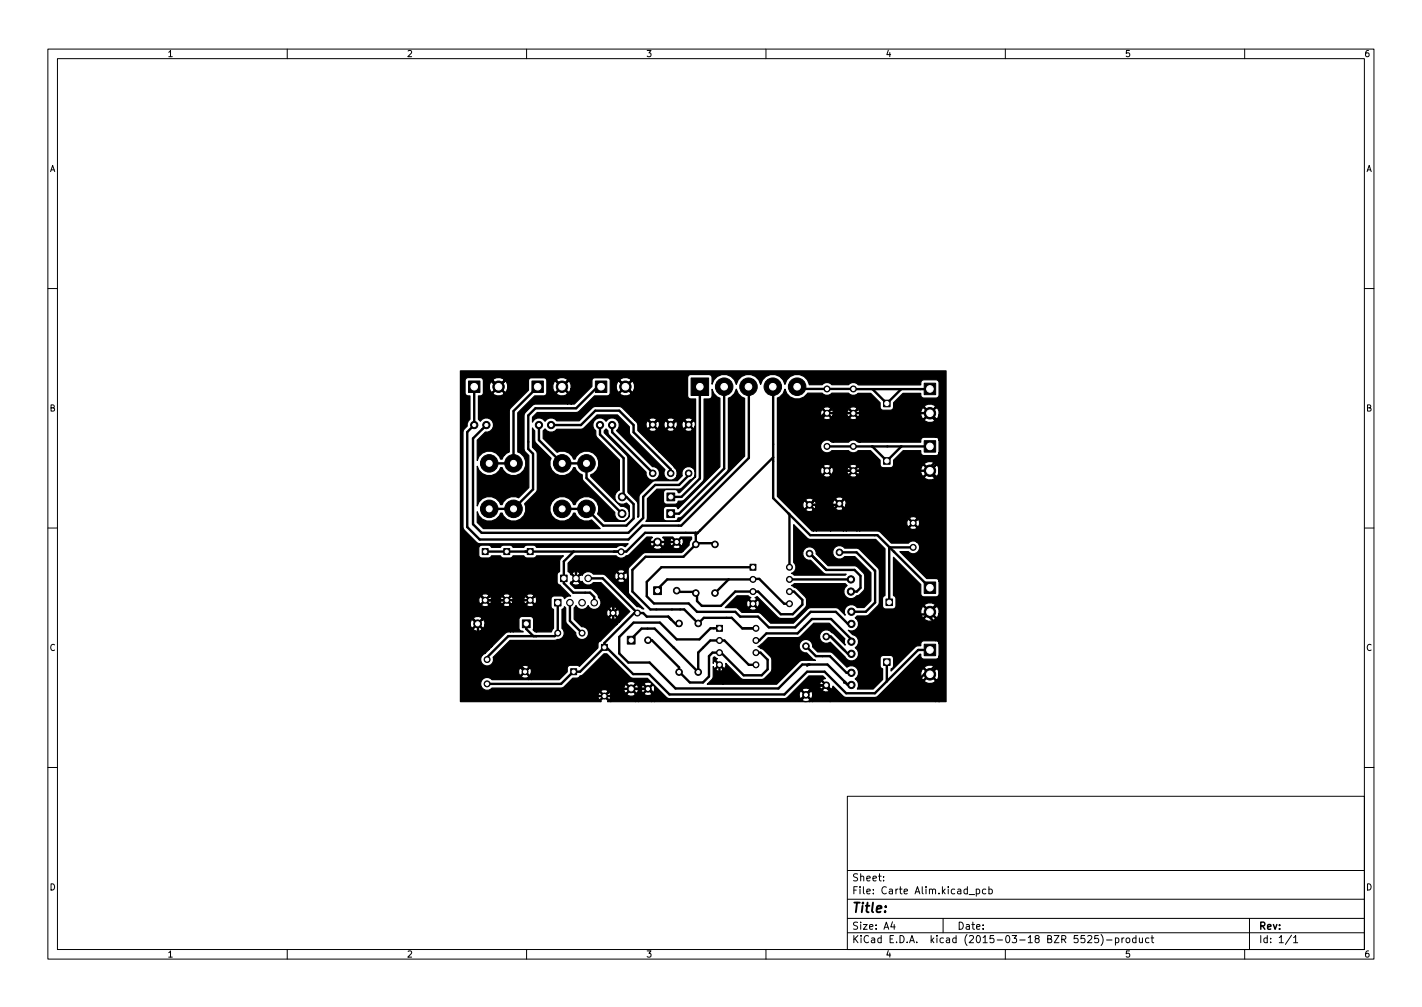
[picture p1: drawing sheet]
<svg xmlns="http://www.w3.org/2000/svg" width="297mm" height="210mm" viewBox="0 0 297 210" stroke-linecap="round" stroke-linejoin="round" font-family="sans-serif">
<defs><g id="words">
<text font-size="2.8" x="178" y="190.6">Title:</text>
<g font-size="2.1">
<text x="178" y="184">Sheet:</text>
<text x="178" y="186.7">File: Carte Alim.kicad_pcb</text>
<text x="178" y="196.9">KiCad E.D.A. kicad (2015-03-18 BZR 5525)-product</text>
<text x="178" y="194.1">Size: A4</text>
<text x="200" y="194.1">Date:</text>
<text x="263" y="194.1">Rev:</text>
<text x="263" y="196.9">Id: 1/1</text>
</g>
<g font-size="1.8">
<text x="35" y="11.9">1</text>
<text x="85" y="11.9">2</text>
<text x="135" y="11.9">3</text>
<text x="185" y="11.9">4</text>
<text x="235" y="11.9">5</text>
<text x="285" y="11.9">6</text>
<text x="10.3" y="35.9">A</text>
<text x="285.3" y="35.9">A</text>
<text x="10.3" y="85.9">B</text>
<text x="285.3" y="85.9">B</text>
<text x="10.3" y="135.9">C</text>
<text x="285.3" y="135.9">C</text>
<text x="10.3" y="185.9">D</text>
<text x="285.3" y="185.9">D</text>
<text x="35" y="199.9">1</text>
<text x="85" y="199.9">2</text>
<text x="135" y="199.9">3</text>
<text x="185" y="199.9">4</text>
<text x="235" y="199.9">5</text>
<text x="285" y="199.9">6</text>
</g>
</g></defs>
<g fill="none" stroke="#000" stroke-width=".21">
<path d="M10 10.2h277v190.1h-277zM12 12.2h273v186.1h-273zM60 10.2v2M110 10.2v2M160 10.2v2M210 10.2v2M260 10.2v2M10 60.2h2M285 60.2h2M10 110.2h2M285 110.2h2M10 160.2h2"/>
<path d="M177 166.3h108v32h-108zM285 160.2h2M60 198.3v2M110 198.3v2M160 198.3v2M177 194.8h108M177 191.8h108M177 187.8h108M177 181.8h108M184.6 183.8v.1M184.6 183v.1M186.4 192.5l-.3 1h.9"/>
<path d="M186.8 193v1M197 191.8v3M202.4 186.8h1.2M203.9 185.7l.5-.1 .2 .3-.1 .7h-.6M203.9 185.6v1.5M205.9 185.7l-.4-.1-.3 .3 .2 .7h.5M206.6 185.7l.4-.1 .3 .3-.2 .7h-.5M206.6 185.1v1.5M210 198.3v2M227.2 195.5l.6-.2 .3 .5-1 1h1M229.4 195.3h-.7l-.1 .7 .3-.1 .5 .1 .1 .2-.1 .5-.2 .1-.6-.1M230 195.1a1.72 1.72 0 0 1 0 2.3"/>
<path d="M231.1 196.3h1.2M233 195.9l.4-.1 .3 .3-.1 .7h-.6M233 195.8v1.5M234.4 195.8v1M234.8 195.8l-.4 .3M235.3 196l.2-.2 .4 .2 .1 .5-.1 .3h-.4l-.2-.1zM237.3 195.9l-.4-.1-.3 .3 .1 .7h.6M237.3 195.3v1.5M238 195.8l.1 1h.3l.2-.1M238.6 195.8v1M240 195.9l-.4-.1-.3 .3 .1 .7h.6M240.4 195.8h.6"/>
<path d="M240.6 195.3v1.3l.4 .2M260 198.3v2M261 191.8v6.5M269.8 195.3l-1.3 1.9M270.2 195.8l.4-.5v1.5M270.2 196.8h.9"/>
</g>
<g fill="#000" stroke="#000" stroke-width=".21">
<path d="M97.9 79.6h2.4v2.3h-2.4zM111.1 79.6h2.4v2.3h-2.4zM124.4 79.6h2.4v2.3h-2.4zM144.4 78.9h3.6v3.7h-3.6zM184.6 83.6h1.3v1.3h-1.3zM184.6 95.6h1.3v1.3h-1.3zM193.1 92h2.3v2.4h-2.3zM193.1 80h2.3v2.4h-2.3zM100.7 114.5h1.3v1.3h-1.3zM105.2 114.5h1.3v1.3h-1.3zM110.1 114.5h1.3v1.3h-1.3zM139.3 106.4h1.6v1.7h-1.6z"/>
<path d="M139.3 102.9h1.6v1.7h-1.6zM156.7 117.8h1.2v1.3h-1.2zM109.1 129.4h1.6v1.7h-1.6zM115.8 125.2h1.4v1.3h-1.4zM117.1 120.1h1.4v1.3h-1.4zM119.2 139.6h1.3v1.3h-1.3zM125.6 134.5h1.3v1.3h-1.3zM131 132.9h1.7v1.6h-1.7zM136.5 122.5h1.7v1.6h-1.7zM149.7 130.6h1.2v1.2h-1.2zM184.6 137.6h1.3v1.3h-1.3zM185.1 125.1h1.3v1.3h-1.3z"/>
<path d="M193.1 134.5h2.3v2.4h-2.3zM193.1 121.5h2.3v2.4h-2.3z"/>
<circle cx="99.1" cy="88.7" r=".76"/>
<circle cx="101.6" cy="88.7" r=".76"/>
<circle cx="102.2" cy="96.7" r="1.83"/>
<circle cx="104.1" cy="80.7" r="1.2"/>
<circle cx="107.3" cy="96.7" r="1.83"/>
<circle cx="112.6" cy="88.7" r=".76"/>
<circle cx="115.1" cy="88.7" r=".76"/>
<circle cx="117.4" cy="80.7" r="1.19"/>
<circle cx="117.4" cy="96.7" r="1.83"/>
<circle cx="122.5" cy="96.7" r="1.83"/>
<circle cx="125.3" cy="88.7" r=".76"/>
<circle cx="127.9" cy="88.7" r=".76"/>
<circle cx="130.6" cy="80.7" r="1.2"/>
<circle cx="136.3" cy="88.7" r=".69"/>
<circle cx="136.3" cy="98.8" r=".69"/>
<circle cx="140.1" cy="88.7" r=".69"/>
<circle cx="140.1" cy="98.8" r=".69"/>
<circle cx="143.8" cy="98.8" r=".69"/>
<circle cx="143.8" cy="88.7" r=".69"/>
<circle cx="151.3" cy="80.7" r="1.83"/>
<circle cx="156.3" cy="80.7" r="1.83"/>
<circle cx="161.4" cy="80.7" r="1.83"/>
<circle cx="166.5" cy="80.7" r="1.83"/>
<circle cx="172.7" cy="98.3" r=".62"/>
<circle cx="172.7" cy="93.2" r=".62"/>
<circle cx="172.7" cy="81.2" r=".62"/>
<circle cx="172.7" cy="86.3" r=".62"/>
<circle cx="178.2" cy="93.2" r=".62"/>
<circle cx="178.2" cy="98.3" r=".62"/>
<circle cx="178.2" cy="81.2" r=".62"/>
<circle cx="178.2" cy="86.3" r=".62"/>
<circle cx="194.2" cy="98.3" r="1.19"/>
<circle cx="194.3" cy="86.3" r="1.2"/>
<circle cx="102.2" cy="106.2" r="1.83"/>
<circle cx="107.3" cy="106.2" r="1.83"/>
<circle cx="117.4" cy="106.2" r="1.83"/>
<circle cx="122.5" cy="106.2" r="1.83"/>
<circle cx="129.7" cy="115.2" r=".62"/>
<circle cx="129.9" cy="107.2" r=".81"/>
<circle cx="130" cy="103.7" r=".81"/>
<circle cx="137.3" cy="113.2" r=".81"/>
<circle cx="141.3" cy="113.2" r=".69"/>
<circle cx="145.3" cy="113.7" r=".69"/>
<circle cx="149.3" cy="113.7" r=".69"/>
<circle cx="164.9" cy="118.4" r=".62"/>
<circle cx="169.1" cy="115.6" r=".69"/>
<circle cx="169.1" cy="105.4" r=".69"/>
<circle cx="175.4" cy="105.2" r=".69"/>
<circle cx="175.4" cy="115.3" r=".69"/>
<circle cx="190.8" cy="114.3" r=".62"/>
<circle cx="190.8" cy="109.2" r=".62"/>
<circle cx="99.8" cy="130.2" r=".81"/>
<circle cx="101.3" cy="125.3" r=".62"/>
<circle cx="101.8" cy="137.7" r=".62"/>
<circle cx="105.9" cy="125.3" r=".62"/>
<circle cx="110.7" cy="125.3" r=".62"/>
<circle cx="116.5" cy="132.2" r=".62"/>
<circle cx="119" cy="125.8" r=".69"/>
<circle cx="120.3" cy="120.8" r=".69"/>
<circle cx="121.6" cy="132.2" r=".62"/>
<circle cx="121.6" cy="125.8" r=".69"/>
<circle cx="122.9" cy="120.8" r=".69"/>
<circle cx="124.1" cy="125.8" r=".69"/>
<circle cx="128.1" cy="128" r=".62"/>
<circle cx="129.7" cy="120.3" r=".62"/>
<circle cx="133.1" cy="128" r=".62"/>
<circle cx="135.3" cy="133.7" r=".69"/>
<circle cx="141.3" cy="123.3" r=".69"/>
<circle cx="141.8" cy="130.2" r=".69"/>
<circle cx="145.3" cy="123.8" r=".69"/>
<circle cx="145.8" cy="130.2" r=".69"/>
<circle cx="149.3" cy="123.8" r=".69"/>
<circle cx="150.3" cy="138.8" r=".62"/>
<circle cx="150.3" cy="133.7" r=".62"/>
<circle cx="150.3" cy="136.3" r=".62"/>
<circle cx="157.3" cy="121" r=".62"/>
<circle cx="157.3" cy="126.1" r=".62"/>
<circle cx="157.3" cy="123.5" r=".62"/>
<circle cx="157.9" cy="138.8" r=".62"/>
<circle cx="157.9" cy="136.3" r=".62"/>
<circle cx="157.9" cy="131.2" r=".62"/>
<circle cx="157.9" cy="133.7" r=".62"/>
<circle cx="164.9" cy="126.1" r=".62"/>
<circle cx="164.9" cy="123.5" r=".62"/>
<circle cx="164.9" cy="121" r=".62"/>
<circle cx="168.4" cy="134.9" r=".69"/>
<circle cx="172.6" cy="132.9" r=".69"/>
<circle cx="177.7" cy="123.5" r=".76"/>
<circle cx="177.7" cy="121" r=".76"/>
<circle cx="177.8" cy="127.7" r=".76"/>
<circle cx="177.8" cy="130.3" r=".76"/>
<circle cx="177.8" cy="136.5" r=".76"/>
<circle cx="177.8" cy="134" r=".76"/>
<circle cx="194.3" cy="127.8" r="1.2"/>
<circle cx="101.8" cy="142.8" r=".62"/>
<circle cx="109.7" cy="140.2" r=".62"/>
<circle cx="126.3" cy="145.3" r=".62"/>
<circle cx="131.8" cy="143.8" r=".81"/>
<circle cx="135.3" cy="143.8" r=".69"/>
<circle cx="141.8" cy="140.3" r=".69"/>
<circle cx="145.8" cy="140.3" r=".69"/>
<circle cx="168.4" cy="145.1" r=".69"/>
<circle cx="172.6" cy="143.1" r=".69"/>
<circle cx="177.8" cy="143" r=".76"/>
<circle cx="177.8" cy="140.5" r=".76"/>
<circle cx="194.3" cy="140.8" r="1.2"/>
</g>
<g fill="none" stroke="#000" stroke-width=".5">
<path d="M156.4 79.9v15.7l-14.1 14.1h-8.1l-2.9 2.9h-31.1l-2.6-2.6v-19.8l1.5-1.5v-8M161.5 79.9v24.1l7.8 7.7h14l11 11M101.6 88.7l-2.8 2.8v18l1.8 1.7h30.7l3-3v-4.5l2.6-2.5h5l2-2v-.4M112.3 80.7l-5 5.1v10.9h-5.1M112.6 88.7v3.2l4.8 4.8h5.1v3.1l7.4 7.4M115.1 88.7h6.3l3-3h5l3 3v1.5l7.7 7.8v.8M125.3 88.7v2l5 5v8h.5l1.6 1.5v3l-1.6 1.5h-4.8l-3.5-3.5h-5.1M125.6 80.7h-.8l-4.4 4.5h-8.6l-1.4 1.5v7l1 1v7.5l-4.1 4h-5.1M127.9 88.7v1.5l8.4 8.6M130.6 80.7l-2-2h-9.2l-2 2-2-2h-9.2l-2.1 2h-.3l-2.4-2.5h-5v48.6l3.4 3.5v13.7l1.4 1.3h27.2l1.4-1.5h5.8l2.4 2.4h29.2l3.1-3.1h2.3M130.6 80.7h.2M130.6 80.7v.8"/>
<path d="M130.8 80.7l3.4 3.5v2.5l2.1 2M136.2 88.7h.1M136.3 88.6l.9-.9h2l.9 1h.2l.9-1h1.7l1 1M136.3 88.6v.1M146.2 80.7v19.2l-3.9 3.8h-1.9M151.3 80.7v17.1l-9.4 9.4h-1.8M161.5 95.5l-16.2 16.1M166.5 80.7l.5 .5h11.3M172.7 93.2h21.2M178.3 93.2h-.1M182.2 93.2l3.1 3M182.3 93.2h.1"/>
<path d="M182.3 81.2l3 3 3-3M188.3 93.2h.1M188.3 93.2l-3.1 3.1M193.9 98.3l3.2 3.2v23.2l-3.5 3.6M193.9 98.3v-.3l3.2-3.3v-5.2l-3.2-3.2h-21.6l-3.2 3.1v8.3l2.6 2.5h3M193.9 98.3h-17.3l-1.9 1.9M194.3 81.2h-15.6M107.1 107.8h.1M119.8 115.2l-2 2v4.6l2 1.9h3.4l.9 .9v1.2M122.4 107.8h.1M129.7 115.2h.1M141.3 113.2h-6.9l-3.8 3.7h-10.3v3.9l1.8 1.7h3.3l2.7 2.7v4l-6.5 6.5h-11.5l-4.5 4.5h-4.5l-1.3-1.2"/>
<path d="M145.3 111.2v2.5M145.8 111.2h-11l-4 4h-29.4M149.6 113.4h-4l-2.8 2.8h-7.9l-2.8 2.8v4.5l3.8 3.7h7l3 3M157.3 118.1v.3h-19.1l-3.1 3.1v3l1.5 1.5h7.3l1.7 1.7h8l1 1h3.7l2.3 2.3h5.5l3.2-3.3h5.3l2.5 2.6 .8-.1M164.9 107.4v11M169.1 115.6h.1M169.1 115.5l3.5 3.5h5.9l1.2 1.2v2.5l-.7 .8h-1.3M174.7 100.2v3.2l-2.1 2M175.3 105.2l-.2 .2h-6M175.3 115.3h3.6l3.9 3.9v6.6l-1.9 1.9h-3M186.7 115.2h.1M190.7 114.3l-5 .1v11.3"/>
<path d="M96.4 120.2l5 5.1h9M107.7 138.1h.2l2.1 2.1M109.9 130.2v1.1l1.5 1.5M116.5 125.8v6.4l-.6 .6h-9.7l-4.4 4.4v.5M119.1 125.8v3.8l2.5 2.6M122.9 120.8h3l7.2 7.2M126.2 135.2h.5l5.5 5.5h3.4l4.3 4.3h24l4.7-4.8h3.7l4.4 4.5h6l9.1-9h2.5M126.2 135.2l-5 5h-1.4l-2.6 2.6h-15.4M128.1 128h.1M131.6 133.7l2.4-2.5h2.8l9.1 9.1M135.3 133.7h.9l5.7 5.6v1l2.2 2.2h2.8l1.2-1.3v-4.2l.7-.7h1.8l4.7 4.7h3.8l1.2-1.3v-2l-1.4-1.4h-1M137.6 123.6v-.9l1.8-1.7 19.2-.1 5.2 5.2h1.1"/>
<path d="M140.8 135.2h.1M142.1 130.7h-.6l-1.9-2h-4.5l-.8-.7h-1.8l-6.3 6.2v1M145.9 130.2l1.1-1.2h5.9l2.1 2.2h2.9M150.3 131.2h-1.9l-2.3 2.3h-4.8l-3.4-3.5h-5.5l-3 3v3.4l1.8 1.9h4.5l5.4 5.4h21.5l5-5h5.3l4.2 4.3h.8M152.2 121l-2.6 2.6M157.3 126.1l3.4 3.4h5.2l3.7-3.8h10.5l1.5-1.5v-4.2l-2.5-2.5h-5.2l-1.3-1.3v-1.7l1.3-1.3h5.4l4.7 4.7v9.5l2.7 2.7M157.3 123.5l-.2 .2M157.9 133.7h.7l1.5-1.5h6.5l3-3h4l4.3 4.3v.5M157.9 138.8h-1.5l-5.1-5.1h-2.9l-2.5 2.5v4.4M164.9 123.5h1l1.7 1.7v1l-2 2h-2.5l-4.7-4.7h-4.8l-3 3h-4l-1-1v-1.9h-4M164.9 121h12.8M168.3 134.9l2.1 2.1h2.9l3.5 3.5h1.1"/>
<path d="M168.9 138.7l-.3 .3M172.6 132.9h.9l3.6 3.6h.8M185.3 138.2v4M186.7 130.1v1.8l-6.6 6.6h-3.5l-3-3h-2l-1.3-1.3v-.5l-1-1h-1.4l-3.3 3.3v4l-2.5 2.5h-10.2l-1.6-1.6v-2.1M193.6 135.7h.1M193.6 128.3l3.5 3.5v5.4l-3.5 3.6h-.5l-5.5 5.4h-12.2l-3.1-3h-2M193.6 128.3h-2.5l-1.9 1.8h-2.5M176.3 142.2v.3h.3"/>
</g>
<circle cx="99.8" cy="139" r=".25" fill="#000"/>
<path d="M96.2 77.4h101.4v69.1h-1.4l-.1-19.1-.2-.6-.3-.2-.2 .2-.1-.7a1.54 1.54 0 0 0-2.2 .3l1.2 1.2 1.1-1.2v.4l-1 1 1.2 1.2 .3-.2 .3-.7v6.3a.65 .65 0 0 0-.8-.6v-4.7l-1.1-1.1-.2 .1v-.3l-1.2-1.2-.3 .2a1.54 1.54 0 0 0 .3 2.2l1.2-1.2v.3l-1 1 .1 .3a1.54 1.54 0 0 0 2.2-.3v4.7h-2.4a.75 .75 0 0 0-.7 1l-.8 .1-.3 .2-5.1 5v-.5l.4-.1 .2-.5-.1-1.8-.6-.4h-1.5a.65 .65 0 0 0-.7 .7l.1 1.8 .5 .3v2.3l-2 2h-3.3a1.48 1.48 0 0 0-.5-2.2 1.49 1.49 0 0 0 .5-2.1 1.49 1.49 0 0 0-2.2-.3l-3.2-3.1-2.9-.1-1.1-1v-.5a1.42 1.42 0 0 0-1.6-1.1 1.42 1.42 0 0 0-1.2 1.6 1.42 1.42 0 0 0 1.6 1.2l1.3 1.3 .5 .3h-3l-5.1 5h-11.2v-3.2l-.7-.7-.8 .7a.99 .99 0 0 0 1.5 .3v-.3v3.2h-3.3l1.2-1.3 .1-2.4 .1 .3 .3 .1 .7-.8-.7-.7h-.3l-.1 .4v-1.1l.2-.2 .7 .3-.3 .1-.1 .3 1.7 1.7 .3-.1 .1-1 3.4 3.3h4.4l1.8-1.7v-2.4l-.2-.6-1.5-1.5-1.2-.6 .9-.6 1.3-1.3h6.4l3.1-3h3.2l3.3 3.3-.1 .9 .2 .4-2.7-2.6a1.43 1.43 0 0 0-2-.4 1.43 1.43 0 0 0-.5 1.9 1.43 1.43 0 0 0 2 .5l3.1 3a1.49 1.49 0 0 0 2.3 .5 1.49 1.49 0 0 0-.2-2.4 1.49 1.49 0 0 0 .7-1.5 1.49 1.49 0 0 0-1.2-1.2l-.9-.9 .4 .1a1.5 1.5 0 0 0 1.6-.9 1.5 1.5 0 0 0-.6-1.8l.4-.4 2.2-.1 2.4-2.4 .1-6.9-.3-.6-4.1-4.1-2.9-.1a1.41 1.41 0 0 0-2-.1 1.41 1.41 0 0 0 0 2.1 1.41 1.41 0 0 0 2-.2h2.2l3.3 3.4v5.8l-1.4 1.4h-1.5l-.3-.3a1.49 1.49 0 0 0-1.9 .1 1.49 1.49 0 0 0-.2 1.9l-1.7-1.6h-5.6l-.6 .2-3 3h-4.7l-2.4-2.2v-2.2l-.1-.3-.3-.1-.7 .8 .7 .7h.3l.1-.5v1.6h-.6v-.9l-.7-.8-.2 .2v-.3l-.7-.8-.3 .1a.95 .95 0 0 0 .3 1.4l.7-.7v.3l-.6 .6 .1 .2a.95 .95 0 0 0 1.4-.2v.9h-3l-1.1-1h-2.4l2.4-2.5h2.4l.6 .4-.3 .1-.1 .2 .8 .8 .7-.8v-.2l-.3-.1 .4-.3 4.7 4.6h3.1l2.3-2.2a2.15 2.15 0 0 0 0-2.3l-1.7-1.7-1.2-.7 .6-.3h10.7l.3 .4a1.51 1.51 0 0 0-.2 2.3 1.51 1.51 0 0 0 2.3-.2l.3-.1a2.42 2.42 0 0 0 1.3-1.6v-2.8l-1.5-1.5-.6-.3h-5.5l-2.5-2.5a1.42 1.42 0 0 0-1.5-1.4 1.42 1.42 0 0 0-1.3 1.5 1.42 1.42 0 0 0 1.6 1.3l3 2.8 4.5 .1-.2 .2h-10.7l-.6-.4a1.32 1.32 0 0 0 .5-2.3v-7.9l2.8 2.9 .7 .2h13.6l2 2v9.8l-.5 .3-.1 1.8a.65 .65 0 0 0 .7 .7l1.8-.1 .4-.6-.1-1.8-.5-.3v-8.1l5.7 5.7v2l.2 .4 .5 .2h2.5a.65 .65 0 0 0 .7-.6v-37.4l-.1-.7-.2-.6-.3-.2-.2 .2v-.4a1.43 1.43 0 0 0-2.3 0l1.2 1.2 1.1-1.2v.4l-1 1 1.2 1.2 .3-.2 .3-.7v5.3a.65 .65 0 0 0-.8-.6v-3.7l-1.1-1.1-.2 .1v-.3l-1.2-1.2-.3 .2a1.54 1.54 0 0 0 .3 2.2l1.2-1.2v.3l-1 1 .1 .3a1.54 1.54 0 0 0 2.2-.3v3.7h-2.4a.75 .75 0 0 0-.7 1h-12.7v-6.3l-.2-.4-.2-.1-.2 .2-.1-.6a.95 .95 0 0 0-1.4 .3l.8 .7 .7-.7v.3l-.6 .6 .8 .7h.2l.2-.5v5.8h-.3l-.3-.2v-4.9l-.7-.7-.2 .1v-.3l-.8-.8a1 1 0 0 0-.2 1.5h.2l.8-.7v.3l-.6 .6a1 1 0 0 0 1.4 .3l.1-.3v4.9a1.31 1.31 0 0 0-1.8 .2h-3.1v-6.3l-.2-.4-.2-.1-.2 .2-.1-.6a.95 .95 0 0 0-1.4 .3l.7 .7 .8-.7v.3l-.6 .6 .8 .7h.2l.2-.5v5.8h-.3l-.3-.2v-4.9l-.8-.7-.1 .1v-.3l-.8-.8a.99 .99 0 0 0-.2 1.5h.2l.8-.7v.3l-.6 .6a1 1 0 0 0 1.4 .3l.1-.3v4.9a1.35 1.35 0 0 0-1.8 .3 1.35 1.35 0 0 0 .2 1.8 1.35 1.35 0 0 0 1.9-.1h3.4l.3 .2a1.31 1.31 0 0 0 1.8-.2h2.5l2 2v.9l.2 .5 .5 .2h1.5a.65 .65 0 0 0 .7-.7v-.9l2-2h3.6v.4a.65 .65 0 0 0 .7 .6h2.8l.4-.6v26.9l-.1-23.5-.2-.6-.3-.2-.2 .2-.1-.7a1.54 1.54 0 0 0-2.2 .3l1.2 1.2 1.1-1.2v.4l-1 1 1.2 1.2 .3-.2 .3-.7v22.8a.65 .65 0 0 0-.8-.6v-21.2l-1.1-1.1-.2 .1v-.3l-1.2-1.2-.3 .2a1.54 1.54 0 0 0 .3 2.2l1.2-1.2v.3l-1 1 .1 .3a1.54 1.54 0 0 0 2.2-.3v21.2h-1.8l-1.5-1.5v-10.4l-.2-.4h-.2l-.2 .1-.1-.6a.95 .95 0 0 0-1.4 .3l.7 .7 .8-.7v.3l-.6 .6 .8 .8 .2-.1 .2-.5v9.9l-4.1-4.1h1.7a1.35 1.35 0 0 0 2.1 0 1.35 1.35 0 0 0-.3-2v-3.1l-.8-.7-.1 .2v-.4l-.8-.7h-.2a.95 .95 0 0 0 .2 1.5l.8-.8v.4l-.6 .5 .1 .3a.95 .95 0 0 0 1.4-.3v3.1l-1-.2-.8 .4h-3.5l-2.6-2.5h-4v-12.4l-.2-.9-.2-.1-.2 .2v-.3a.99 .99 0 0 0-1.4-.3l-.1 .3 .8 .7 .7-.7v.3l-.6 .6 .8 .7h.2l.2-.5v12.4h-.6v-11.7l-.7-.7-.2 .1v-.3l-.8-.8-.2 .1a.95 .95 0 0 0 .2 1.4l.8-.7v.3l-.6 .6 .1 .3a.95 .95 0 0 0 1.4-.3v11.7h-2.2l-.1-6.1-.1-.4h-.3l-.1 .1v-.3a.93 .93 0 0 0-1.7 0l.8 .8 .9-.8v.3l-.7 .7 .8 .8 .3-.1 .2-.5v5.5h-.6v-4.8l-.9-.8-.1 .2v-.3l-.8-.8-.3 .1v-6.5l-.2-.4-.2-.1-.2 .2v-.3a.99 .99 0 0 0-1.4-.3l-.1 .3 .7 .7 .8-.7v.3l-.6 .6 .8 .7h.2l.2-.5v6l-.2 .5 .2 .9 .3 .1 .8-.8v.3l-.7 .6a.93 .93 0 0 0 1.7 0v4.8h-2.7v-11.7l-.8-.7-.1 .1v-.3l-.8-.8-.2 .1a.95 .95 0 0 0 .2 1.4l.8-.7v.3l-.6 .6 .1 .3a.95 .95 0 0 0 1.4-.3v11.7h-3v-5.8l-.2-.4-.2-.1-.2 .2v-.4a.93 .93 0 0 0-1.6 0l.8 .8 .8-.8v.4l-.6 .6 .8 .8 .2-.1 .2-.5v5.3h-.6v-4.5l-.8-.8-.2 .2v-.4l-.8-.8a.93 .93 0 0 0 0 1.6l.8-.8v.4l-.6 .6 .1 .2a1.01 1.01 0 0 0 1.5-.2v4.5h-.3l-7.2-7.3v-20.5l.5-.2 .7-.7 .4-.9 .4 .9a2.57 2.57 0 0 0 4.3-.1h3l.3 .2a1.31 1.31 0 0 0 1.8-.2h3.4l.3 .2a1.3 1.3 0 0 0 1.7-.2h2.7l1.9 2v.9l.2 .5 .5 .2h1.5a.65 .65 0 0 0 .7-.7v-.9l1.9-2h3.7a.76 .76 0 0 0 .7 1h2.5l.5-.2 .2-.4v-2.6a.65 .65 0 0 0-.7-.6h-2.8a.84 .84 0 0 0-.4 1.1h-13a1.3 1.3 0 0 0-2.1-.1h-3.4l-.3-.2a1.31 1.31 0 0 0-1.8 .2l-2.6-.1a2.59 2.59 0 0 0-2.6-2 2.59 2.59 0 0 0-2.5 2 2.59 2.59 0 0 0-2.6-2 2.59 2.59 0 0 0-2.5 2 2.59 2.59 0 0 0-2.5-2 2.59 2.59 0 0 0-2.6 2 2.59 2.59 0 0 0-2.5-2 2.59 2.59 0 0 0-2.6 2v-1.6l-.4-.4h-4a.65 .65 0 0 0-.7 .6l.1 4.1 .3 .4h1.3v16.3l-.1-11.3-.1-.4h-.3l-.1 .1v-.3a.93 .93 0 0 0-1.7 0l.9 .8 .8-.8v.3l-.7 .7 .8 .8 .3-.1 .2-.5v10.7l-3.3 3.3h-.3l-.4-.6-2.1-.1a.65 .65 0 0 0-.6 .7v1.7l.2 .5 .4 .2h1.8a.65 .65 0 0 0 .7-.7 1.46 1.46 0 0 0 1.3-.2l4-4.2 .1-16.9h1l.4-.2 .2-.4v-1.4l.4 .9 .7 .7 .6 .2v14.4l-8.8 8.7-.4-.4-2-.1a.65 .65 0 0 0-.6 .7v1.7l.2 .5 .4 .2h1.8a.65 .65 0 0 0 .6-.7l.9-.2 9.6-9.7 .1-15.1 .5-.2 .7-.7 .4-.9 .4 .9 .7 .7 .6 .3v12.1l-13.6 13.6h-7l.3-.7v-4.1l2-2h5l1.9-1.9a1.42 1.42 0 0 0 1.1-1.1 1.42 1.42 0 0 0-.5-1.4v-8.1l-.8-.8-.2 .2v-.3l-.8-.8h-.3a1.01 1.01 0 0 0 .3 1.6l.8-.8v.3l-.7 .6 .1 .3a1.01 1.01 0 0 0 1.6-.3l-.1 8a1.41 1.41 0 0 0-1.6 .1 1.41 1.41 0 0 0-.5 1.6l-1 1v-12l-.2-.4h-.2l-.2 .1-.1-.6a1.01 1.01 0 0 0-1.5 .3l.8 .8 .8-.8v.3l-.6 .7 .8 .8 .2-.1 .2-.5v11.4l-4.6 .1-.7 .2-2.7 2.8v4.4l-.3 .2v-3.1l-2-2.1-.1-7.5-4.9-4.9v-.5l.4-.4a.96 .96 0 0 1 .5 1.1l7.9 8a1.41 1.41 0 0 0 1.2 1.7 1.41 1.41 0 0 0 1.6-1.4 1.41 1.41 0 0 0-1.5-1.5l-7.5-7.5 .3-.3a1.5 1.5 0 0 0-.4-2.1 1.5 1.5 0 0 0-2.1 .5 1.49 1.49 0 0 0-2.3-.4 1.49 1.49 0 0 0 .1 2.3 1.55 1.55 0 0 0 .3 1.5l4.7 4.6v6.3a1.54 1.54 0 0 0-.8 2.2 1.54 1.54 0 0 0 2.3 .5l.6 .6v2.3l-1 1h-4.1l-1.6-1.6 .2-.5a2.56 2.56 0 0 0-1.8-3 2.56 2.56 0 0 0-3.1 1.6h-.3l-.2-.6a2.58 2.58 0 0 0-4-.4 2.58 2.58 0 0 0 .4 4 2.58 2.58 0 0 0 3.8-1.3h.3l.3 .6a2.48 2.48 0 0 0 3.2 .9l1.8 1.8h-24.4l-1.3-1.3v-2.2a2.54 2.54 0 0 0 2.3 1.9 2.54 2.54 0 0 0 2.6-1.7h.3l.2 .6a2.56 2.56 0 0 0 3.4 .8 2.56 2.56 0 0 0 1.1-3.3l2.4-2.4 .2-.6v-7.5l-.2-.6-.8-.7v-4l.5 .5 .1 2.3 3.3 3.5a2.54 2.54 0 0 0 1.3 3.4 2.54 2.54 0 0 0 3.4-1.5h.3l.3 .6 .7 .7 .5 .2a1.46 1.46 0 0 0 .3 1.3l6.5 6.6v.6a1.55 1.55 0 0 0 1.8 1.2 1.55 1.55 0 0 0 1.3-1.8 1.55 1.55 0 0 0-1.8-1.3l-6.3-6.2v-.4a2.56 2.56 0 0 0 .9-4.2 2.56 2.56 0 0 0-4.2 1h-.3l-.2-.6a2.48 2.48 0 0 0-3.2-.9l-2.9-2.9v-1.6l.3-.4a1.48 1.48 0 0 0 2.5 .1h5.4l3-3h4.3l2.5 2.5v1.1l.2 .7 7.2 7.2a1.42 1.42 0 0 0 .4 1.9 1.42 1.42 0 0 0 2-.4 1.42 1.42 0 0 0-.4-2v-8l-.8-.8-.2 .2v-.3l-.8-.8h-.2a1.01 1.01 0 0 0 .2 1.6l.8-.8v.3l-.6 .6 .1 .3a1.01 1.01 0 0 0 1.5-.3v8l-3.1-3.2-.1-6.1-.1-.4h-.3l-.1 .1-.1-.6a1.01 1.01 0 0 0-1.6 .3l.8 .8 .9-.8v.3l-.7 .7 .8 .8 .3-.1 .2-.5v5.5l-.6-.6v-4.2l-.9-.8-.1 .2v-.3l-.8-.8a.93 .93 0 0 0 0 1.6l.8-.8v.3l-.7 .6 .1 .3a1.01 1.01 0 0 0 1.6-.3v4.2l-4-3.9v-1.5l-.6-.7-.1-7.4-.2-.6-.3-.1-.2 .2-.1-.7a1.54 1.54 0 0 0-2.2 .3l1.1 1.2 1.2-1.2v.4l-1 .9 1.2 1.2 .3-.1 .3-.7v6.6l-.8-.7v-4.9l-1.2-1.2-.1 .2v-.4l-1.2-1.1a1.43 1.43 0 0 0 0 2.3l1.2-1.2v.4l-1 1 .1 .3a1.54 1.54 0 0 0 2.2-.3v4.9l-2.1-2.1h-5.3l-.7 .2-2.7 2.8h-4.7l-.3-.4a1.49 1.49 0 0 0-2.1 .5 1.47 1.47 0 0 0-1.4-.7 1.47 1.47 0 0 0-1.3 .8v-1l1-1h8.5l3.5-3.5 2.6 .1 .5-.2 .2-.5v-2.5a.65 .65 0 0 0-.7-.7h-2.5l-.5 .2-.2 .5v1.2l-3.6 3.7h-.7v-4.1l-.3-.6-.3-.1-.1 .2v-.4a1.43 1.43 0 0 0-2.4 0l1.2 1.2 1.2-1.2v.4l-1 .9 1.1 1.2 .3-.1 .3-.7v3.3h-.7v-2.3l-1.2-1.2-.2 .2v-.4l-1.2-1.1a1.43 1.43 0 0 0 0 2.3l1.2-1.2v.4l-1 1 .2 .3a1.54 1.54 0 0 0 2.2-.3v2.3h-7.1l-2 2v7.3l.2 .7 .8 .7v6.7l-2.2 2.1a2.44 2.44 0 0 0-3.4 1.5h-.3l-.3-.6a2.57 2.57 0 0 0-2.6-1.1 2.57 2.57 0 0 0-2 1.9v-8.2l.3 .8a2.54 2.54 0 0 0 2.5 1.1 2.54 2.54 0 0 0 2.1-1.7h.3l.2 .6a2.57 2.57 0 0 0 4.2 .2 2.57 2.57 0 0 0-1.1-4v-8.2l3.5-3.5h1.9l.4-.2 .2-.5v-2.5a.65 .65 0 0 0-.6-.7h-2.6l-.4 .2-.2 .5v2l-3.9 4-.1 8.9-.3 .1-.1-14.2-.2-.6-.3-.1-.2 .2v-.4a1.43 1.43 0 0 0-2.3 0l1.1 1.2 1.2-1.2v.4l-1 .9 1.2 1.2 .3-.1 .3-.7v13.4l-.8 .6v-13l-1.2-1.2-.1 .2v-.4l-1.2-1.1-.3 .1a1.54 1.54 0 0 0 .3 2.2l1.2-1.2v.4l-1 1 .1 .3a1.54 1.54 0 0 0 2.2-.3v13l-.4 .8h-.3a2.54 2.54 0 0 0-2.6-1.7 2.54 2.54 0 0 0-2.3 1.9v-4.2l1.7-1.7a1.49 1.49 0 0 0 1.6-2.1 1.49 1.49 0 0 0-2.7-.1l-.4-.5v-4.8h.4a.65 .65 0 0 0 .7-.7v-2.5l-.2-.5-.5-.2h-2.5a.65 .65 0 0 0-.7 .7l.1 2.8a.81 .81 0 0 0 1 .4v4.9l-.4 .3-.2 .6v.5l-.6 .6-.3 .6v19.8l.3 .7 2.6 2.6 .6 .2h31l-.6 .7-.1-.1a1.3 1.3 0 0 0-1.7 .2h-16.7l-.2-.3-.5-.2-1.6 .1-.4 .4h-2.2l-.2-.3-.5-.2-1.6 .1-.4 .4h-1.8l-.4-.4-1.6-.1a.65 .65 0 0 0-.7 .7l.1 1.6 .6 .4h1.6l.4-.4h1.8l.2 .2 .5 .2h1.6l.4-.4h2.2l.2 .2 .5 .2h1.6l.4-.4h5.6l-.7 .8-.1 2.5-.5 .3v1.8l.2 .5 .4 .2 2.2 2.2-.9 .3-.4 .3-.4-.5-1.8-.1a.65 .65 0 0 0-.6 .7v1.7l.5 .4v4l-.4 .7h-3.1v-6.9l-.2-.4h-.2l-.2 .2v-.4a.99 .99 0 0 0-1.4-.2l-.1 .2 .8 .7 .7-.7v.4l-.6 .5 .8 .8 .2-.1 .2-.5v6.4h-.3l-.3-.2v-5.4l-.7-.8-.2 .2v-.4l-.8-.7h-.2a.95 .95 0 0 0 .2 1.5l.8-.8v.4l-.6 .6 .1 .2a.95 .95 0 0 0 1.4-.2v5.4l-.2-.2 .2-2.1-.2-.5-.5-.2h-1.8a.65 .65 0 0 0-.6 .7v2l.4 .3 .5 .2h-2.1v-6.9l-.2-.4h-.2l-.2 .2v-.4a1 1 0 0 0-1.4-.2l-.1 .2 .7 .7 .8-.7v.4l-.6 .5 .8 .8 .2-.1 .2-.5v6.4h-.6v-5.6l-.8-.8-.1 .2v-.4l-.8-.7h-.2a.95 .95 0 0 0 .2 1.5l.8-.8v.4l-.6 .6 .1 .2a.95 .95 0 0 0 1.4-.2v5.6l-.8 .1-.3 .2-2.8 2.9v-10.1l-.2-.4h-.2l-.2 .2v-.4a1 1 0 0 0-1.4-.2l-.1 .2 .8 .7 .7-.7v.4l-.6 .5 .8 .8 .2-.1 .2-.5v9.6l-.6 .5v-9.3l-.7-.8-.2 .2v-.4l-.8-.7h-.2a.95 .95 0 0 0 .2 1.5l.8-.8v.4l-.6 .6 .1 .2a.95 .95 0 0 0 1.4-.2v9.3l-.8 .8v-6.5l-.2-.5h-.3l-.1 .1v-.3a1.06 1.06 0 0 0-1.8 0l.9 .9 .9-.9v.3l-.8 .7 .9 .9h.3l.2-.6v5.9l-.6 .5v-5.6l-.9-.9-.2 .2v-.4l-.9-.8a1.06 1.06 0 0 0 0 1.7l.9-.9v.4l-.7 .7 .1 .3a1.15 1.15 0 0 0 1.7-.3l-.1 5.7a1.35 1.35 0 0 0 1 2.1 1.35 1.35 0 0 0 1.4-1.9l3.5-3.5h9.4l.9-.2a1.34 1.34 0 0 0 1-.9 1.34 1.34 0 0 0-.4-1.4v-4l.3-.1 .2-.4 .3 .2v3.1l2.1 2.1v.4a1.35 1.35 0 0 0 1.5 1 1.35 1.35 0 0 0 1.1-1.4 1.35 1.35 0 0 0-1.4-1.2l-1.6-1.6v-2.4l.4-.5a1.38 1.38 0 0 0 1.3 .9 1.38 1.38 0 0 0 1.3-.9 1.44 1.44 0 0 0 2.2 .5 1.44 1.44 0 0 0-.1-2.3l-.2-.6-.9-.9a1.75 1.75 0 0 0-1.7-.2h-1.1v-1.2l-.8-.8-.8 .8a.93 .93 0 0 0 1.6 0v1.2h-1l-1-1.1 .1-.3 .1 .1 .8-.8-.8-.8h-.1l-.2-.5-.3-.1v-1.8l1.5-1.5h8.5l.3 .2a1.38 1.38 0 0 0 1.8-.2l.7-.3 3.6-3.7h1.1l.1 .2-.3 .1a1.15 1.15 0 0 0 .3 1.7l1-1.1 1.1 1.1a1.06 1.06 0 0 0 0-1.8l.1-.2h2.1l.7 .9 .8-.9h2.4v.5l-.5 .8v.4l-1.2 1.2-.1-2.2-.1-.4h-.3l-.8 .8 .8 .8 .3-.1 .2-.5v1.6l-.4 .4h-.2v-1.3l-.9-.8-.1 .2v-.3l-.8-.8a.93 .93 0 0 0 0 1.6l.8-.8v.3l-.7 .6 .1 .3a1.01 1.01 0 0 0 1.6-.3v1.3h-4v-1.2l-.9-.9-.8 .9v.3a1.15 1.15 0 0 0 1.7-.3v1.2h-3.7l-3.2 3.3v5.1l3.2 3.3h-.4l-.7-.4h-.3l-2-2v-4.7l-.2-.4-.2-.1-.2 .2-.1-.6a.95 .95 0 0 0-1.4 .3l.8 .7 .7-.7v.3l-.6 .6 .8 .7h.2l.2-.5v4.2l-.6-.6v-2.9l-.7-.7-.2 .1v-.3l-.8-.8a.99 .99 0 0 0-.2 1.5h.2l.8-.7v.3l-.6 .6a1 1 0 0 0 1.4 .3l.1-.3v2.9l-4.3-4.2h-2.2l-.3-.3a1.39 1.39 0 0 0-2.1 .6l-.3-.2-.2 .1v-.3a.93 .93 0 0 0-1.6 0l.8 .8 .8-.8v.3l-.6 .7 .8 .8 .3-.3 .1 .2a1.4 1.4 0 0 0 2.3 .1h1.5l6.1 6.1-2.2 2.1v-2.1l-.2-.4-.2-.1-.2 .2v-.6a.95 .95 0 0 0-1.5 .3l.8 .7 .7-.7v.3l-.6 .6 .8 .8 .2-.1 .2-.5v1.6l-.6 .6v-1.5l-.7-.7-.2 .2v-.4l-.8-.8a.99 .99 0 0 0-.2 1.5l.2 .1 .8-.8v.4l-.6 .5a.99 .99 0 0 0 1.5 .3v-.3v1.5l-3.3 3.4a.63 .63 0 0 0-.6 .7v.8l-3.9 3.8-.5-.2h-1.4a.65 .65 0 0 0-.6 .6v.8l-1.7 1.6h-5.8v-2l-.2-.3-.2-.1-.2 .2v-.6a.95 .95 0 0 0-1.5 .2l.8 .8 .7-.8v.4l-.6 .5 .8 .8 .2-.1 .2-.5v1.5h-.6v-.7l-.7-.8-.2 .2v-.4l-.8-.7a1 1 0 0 0-.2 1.4l.2 .1 .8-.8v.4l-.6 .6a1 1 0 0 0 1.5 .2v-.2v.7h-7.6l-.3-.2a1.35 1.35 0 0 0-1.8 .3 1.35 1.35 0 0 0 .2 1.8 1.35 1.35 0 0 0 1.9-.1l14.7-.1 2.2-2 1.1-.1 .3-.4 .7-.2 4.4-4.4h.6l4.8 4.9 .6 .2h3l4 4 .7 .3h24l.6-.3 4.5-4.5h2.9l.5 .6-.5 .2-.1 .2 1.8 1.8 .2-.1 .2-.5 2.4 2.3h6.3l.7-.2 8.8-8.8h.1a.78 .78 0 0 0 .7 1h2.8l.4-.6v9.5l-.1-6.1-.2-.6-.3-.2-.2 .2-.1-.7a1.54 1.54 0 0 0-2.2 .3l1.2 1.2 1.1-1.2v.4l-1 1 1.2 1.2 .3-.2 .3-.7v5.4h-.8v-4.4l-1.1-1.1-.2 .1v-.3l-1.2-1.2a1.43 1.43 0 0 0 0 2.4l1.2-1.2v.3l-1 1 .1 .3a1.54 1.54 0 0 0 2.2-.3v4.4h-22v-2.4l-.8-.8-.2 .1v-.3l-.8-.8h-.2a1.01 1.01 0 0 0 .2 1.6l.8-.8v.3l-.6 .7 .1 .2a1.01 1.01 0 0 0 1.5-.2v2.4h-3.6l-.1-1.8-.1-.4h-.3l-.1 .2v-.4a.93 .93 0 0 0-1.7 0l.8 .8 .9-.8v.4l-.7 .6 .8 .8 .3-.1 .2-.5v1.2h-.6v-.4l-.9-.8-.1 .1v-.3l-.8-.8a.93 .93 0 0 0 0 1.6l.8-.8v.3l-.7 .7 .1 .2a1.01 1.01 0 0 0 1.6-.2v.4h-32.4l-.1-3-.1-.4-.3-.1-.1 .2v-.4a.93 .93 0 0 0-1.7 0l.8 .8 .9-.8v.4l-.7 .6 .8 .8h.3l.2-.6v2.5h-.6v-1.7l-.9-.8-.1 .2v-.4l-.8-.8a.93 .93 0 0 0 0 1.6l.8-.8v.4l-.7 .6 .1 .3a1.01 1.01 0 0 0 1.6-.3v1.7h-2.8v-3l-.2-.5-.3-.1-.2 .2v-.3a1.06 1.06 0 0 0-1.7 0l.8 .8 .9-.8v.3l-.7 .7 .9 .9 .3-.1 .2-.5v2.4h-.7v-1.6l-.9-.9-.1 .2v-.4l-.9-.9a1.06 1.06 0 0 0 0 1.8l.9-.9v.4l-.7 .7v.3a1.15 1.15 0 0 0 1.7-.3v1.6h-5.1v-1.5l-.2-.4h-.2l-.2 .2v-.4a.99 .99 0 0 0-1.4-.2l-.1 .2 .7 .7 .8-.7v.4l-.6 .5 .8 .8 .2-.1 .2-.5v1h-.7l.1-.2-.8-.8-.1 .2v-.4l-.8-.7a.99 .99 0 0 0-.2 1.4l.2 .1 .8-.8v.4l-.6 .6 .1 .2h-29.4z" fill="#000" stroke="#000" stroke-width=".25"/>
<g fill="#fff" stroke="#fff" stroke-width=".21">
<circle cx="130" cy="103.7" r=".43"/>
<circle cx="140.1" cy="103.7" r=".43"/>
<circle cx="116.5" cy="125.8" r=".43"/>
<circle cx="119.1" cy="125.8" r=".43"/>
<circle cx="121.6" cy="125.8" r=".43"/>
<circle cx="124.1" cy="125.8" r=".43"/>
<circle cx="117.8" cy="120.8" r=".43"/>
<circle cx="120.3" cy="120.8" r=".43"/>
<circle cx="122.9" cy="120.8" r=".43"/>
<circle cx="185.7" cy="125.7" r=".43"/>
<circle cx="185.2" cy="84.2" r=".43"/>
<circle cx="185.3" cy="138.2" r=".43"/>
<circle cx="185.2" cy="96.2" r=".43"/>
<circle cx="101.4" cy="115.2" r=".33"/>
<circle cx="101.4" cy="125.3" r=".33"/>
<circle cx="105.9" cy="115.2" r=".33"/>
<circle cx="105.9" cy="125.3" r=".33"/>
<circle cx="110.8" cy="115.2" r=".33"/>
<circle cx="110.8" cy="125.3" r=".33"/>
<circle cx="126.3" cy="135.2" r=".33"/>
<circle cx="126.3" cy="145.3" r=".33"/>
<circle cx="119.8" cy="140.2" r=".33"/>
<circle cx="109.7" cy="140.2" r=".33"/>
<circle cx="151.3" cy="80.7" r=".69"/>
<circle cx="156.3" cy="80.7" r=".69"/>
<circle cx="146.2" cy="80.7" r=".69"/>
<circle cx="161.4" cy="80.7" r=".69"/>
<circle cx="166.5" cy="80.7" r=".69"/>
<circle cx="112.3" cy="80.7" r=".69"/>
<circle cx="117.4" cy="80.7" r=".69"/>
<circle cx="194.2" cy="135.7" r=".69"/>
<circle cx="194.2" cy="140.8" r=".69"/>
<circle cx="194.2" cy="122.7" r=".69"/>
<circle cx="194.2" cy="127.8" r=".69"/>
<circle cx="194.2" cy="93.2" r=".69"/>
<circle cx="194.2" cy="98.3" r=".69"/>
<circle cx="194.2" cy="81.2" r=".69"/>
<circle cx="194.2" cy="86.3" r=".69"/>
<circle cx="125.6" cy="80.7" r=".69"/>
<circle cx="130.6" cy="80.7" r=".69"/>
<circle cx="102.2" cy="106.2" r=".62"/>
<circle cx="107.3" cy="106.2" r=".62"/>
<circle cx="117.4" cy="106.2" r=".62"/>
<circle cx="122.5" cy="106.2" r=".62"/>
<circle cx="102.2" cy="96.7" r=".62"/>
<circle cx="107.3" cy="96.7" r=".62"/>
<circle cx="117.4" cy="96.7" r=".62"/>
<circle cx="122.5" cy="96.7" r=".62"/>
<circle cx="129.7" cy="115.2" r=".33"/>
<circle cx="129.7" cy="120.3" r=".33"/>
<circle cx="177.8" cy="130.3" r=".33"/>
<circle cx="177.8" cy="127.7" r=".33"/>
<circle cx="177.9" cy="134" r=".33"/>
<circle cx="177.9" cy="136.5" r=".33"/>
<circle cx="177.8" cy="143" r=".33"/>
<circle cx="177.8" cy="140.5" r=".33"/>
<circle cx="125.3" cy="88.7" r=".33"/>
<circle cx="127.9" cy="88.7" r=".33"/>
<circle cx="112.6" cy="88.7" r=".33"/>
<circle cx="115.1" cy="88.7" r=".33"/>
<circle cx="99.1" cy="88.7" r=".33"/>
<circle cx="101.6" cy="88.7" r=".33"/>
<circle cx="177.7" cy="121" r=".33"/>
<circle cx="177.7" cy="123.5" r=".33"/>
<circle cx="131.8" cy="143.8" r=".43"/>
<circle cx="131.8" cy="133.7" r=".43"/>
<circle cx="99.8" cy="130.2" r=".43"/>
<circle cx="109.9" cy="130.2" r=".43"/>
<circle cx="137.3" cy="113.2" r=".43"/>
<circle cx="137.3" cy="123.3" r=".43"/>
<circle cx="129.9" cy="107.2" r=".43"/>
<circle cx="140.1" cy="107.2" r=".43"/>
<circle cx="116.5" cy="132.2" r=".33"/>
<circle cx="121.6" cy="132.2" r=".33"/>
<circle cx="140.1" cy="98.8" r=".33"/>
<circle cx="140.1" cy="88.7" r=".33"/>
<circle cx="175.4" cy="115.3" r=".33"/>
<circle cx="175.4" cy="105.2" r=".33"/>
<circle cx="141.3" cy="123.3" r=".33"/>
<circle cx="141.3" cy="113.2" r=".33"/>
<circle cx="145.3" cy="113.7" r=".33"/>
<circle cx="145.3" cy="123.8" r=".33"/>
<circle cx="169.1" cy="115.6" r=".33"/>
<circle cx="169.1" cy="105.4" r=".33"/>
<circle cx="143.9" cy="98.8" r=".33"/>
<circle cx="143.9" cy="88.7" r=".33"/>
<circle cx="136.3" cy="98.8" r=".33"/>
<circle cx="136.3" cy="88.7" r=".33"/>
<circle cx="135.3" cy="133.7" r=".33"/>
<circle cx="135.3" cy="143.8" r=".33"/>
<circle cx="168.4" cy="134.9" r=".33"/>
<circle cx="168.4" cy="145.1" r=".33"/>
<circle cx="172.6" cy="132.9" r=".33"/>
<circle cx="172.6" cy="143.1" r=".33"/>
<circle cx="172.7" cy="81.2" r=".33"/>
<circle cx="172.7" cy="86.3" r=".33"/>
<circle cx="172.7" cy="93.2" r=".33"/>
<circle cx="172.7" cy="98.3" r=".33"/>
<circle cx="133.1" cy="128" r=".33"/>
<circle cx="128.1" cy="128" r=".33"/>
<circle cx="178.2" cy="93.2" r=".33"/>
<circle cx="178.2" cy="98.3" r=".33"/>
<circle cx="178.3" cy="81.2" r=".33"/>
<circle cx="178.3" cy="86.3" r=".33"/>
<circle cx="190.8" cy="114.3" r=".33"/>
<circle cx="190.8" cy="109.2" r=".33"/>
<circle cx="101.8" cy="137.7" r=".33"/>
<circle cx="101.8" cy="142.8" r=".33"/>
<circle cx="99.1" cy="80.7" r=".69"/>
<circle cx="104.1" cy="80.7" r=".69"/>
<circle cx="157.3" cy="118.4" r=".33"/>
<circle cx="157.3" cy="121" r=".33"/>
<circle cx="157.3" cy="123.5" r=".33"/>
<circle cx="157.3" cy="126.1" r=".33"/>
<circle cx="164.9" cy="126.1" r=".33"/>
<circle cx="164.9" cy="123.5" r=".33"/>
<circle cx="164.9" cy="121" r=".33"/>
<circle cx="164.9" cy="118.4" r=".33"/>
<circle cx="150.3" cy="131.2" r=".33"/>
<circle cx="150.3" cy="133.7" r=".33"/>
<circle cx="150.3" cy="136.3" r=".33"/>
<circle cx="150.3" cy="138.8" r=".33"/>
<circle cx="157.9" cy="138.8" r=".33"/>
<circle cx="157.9" cy="136.3" r=".33"/>
<circle cx="157.9" cy="133.7" r=".33"/>
<circle cx="157.9" cy="131.2" r=".33"/>
<circle cx="149.3" cy="113.7" r=".33"/>
<circle cx="149.3" cy="123.8" r=".33"/>
<circle cx="145.9" cy="130.2" r=".33"/>
<circle cx="145.9" cy="140.3" r=".33"/>
<circle cx="141.9" cy="130.2" r=".33"/>
<circle cx="141.9" cy="140.3" r=".33"/>
</g>
<use href="#words"/>
</svg>
